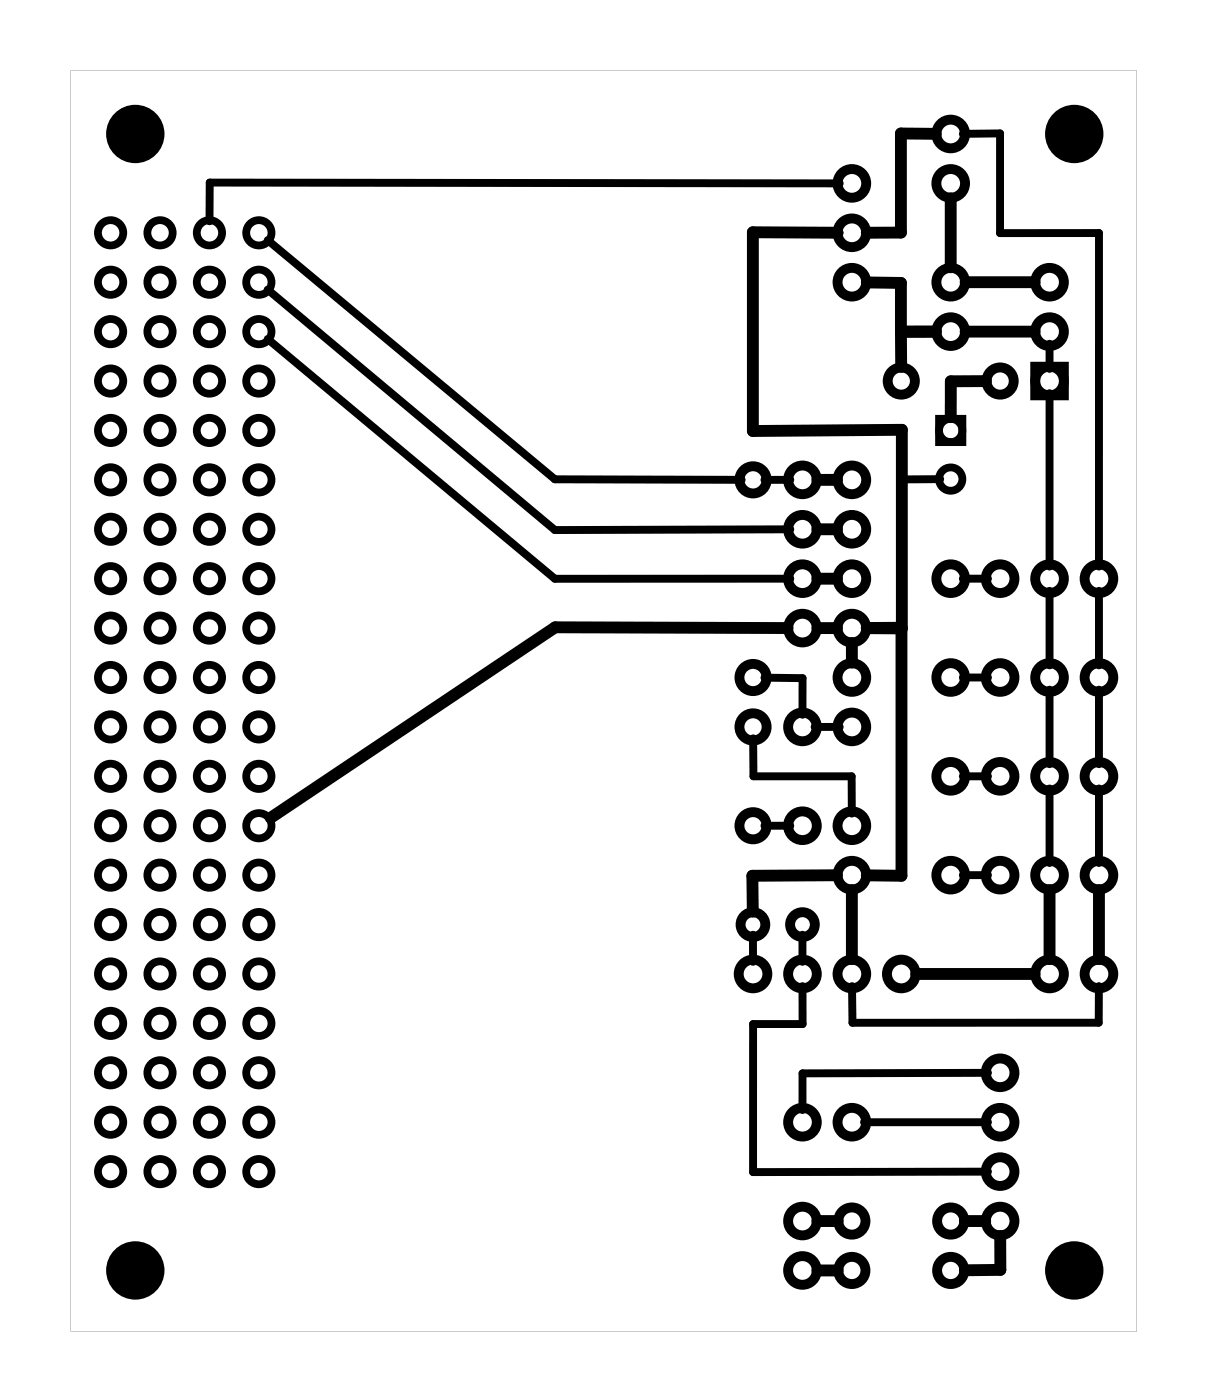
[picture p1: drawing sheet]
<svg xmlns="http://www.w3.org/2000/svg" width="62mm" height="72mm" viewBox="0 0 62 72" stroke-linecap="round" stroke-linejoin="round" font-family="sans-serif">
<path d="M3.6 3.6h54.8v64.8h-54.8zM3.6 3.6v64.8h54.8v-64.8z" fill="#000"/>
<g fill="none" stroke="#000" stroke-width=".51">
<path d="M53.2 18.9h1.5v1.4h-1.5z"/>
<circle cx="43.8" cy="12" r=".74"/>
<circle cx="43.8" cy="9.4" r=".74"/>
<circle cx="43.8" cy="14.5" r=".74"/>
<circle cx="46.3" cy="19.6" r=".7"/>
<circle cx="48.9" cy="17" r=".74"/>
<circle cx="48.9" cy="14.5" r=".74"/>
<circle cx="48.9" cy="9.4" r=".74"/>
<circle cx="48.9" cy="6.9" r=".74"/>
<circle cx="51.4" cy="19.6" r=".7"/>
<circle cx="53.9" cy="14.5" r=".74"/>
<circle cx="53.9" cy="19.6" r=".74"/>
<circle cx="53.9" cy="17" r=".74"/>
<circle cx="38.7" cy="24.7" r=".7"/>
<circle cx="38.7" cy="34.8" r=".7"/>
<circle cx="38.7" cy="37.4" r=".7"/>
<circle cx="41.2" cy="37.4" r=".74"/>
<circle cx="41.2" cy="27.2" r=".74"/>
<circle cx="41.2" cy="24.7" r=".74"/>
<circle cx="41.2" cy="32.3" r=".74"/>
<circle cx="41.2" cy="29.7" r=".74"/>
<circle cx="43.8" cy="37.4" r=".74"/>
<circle cx="43.8" cy="34.8" r=".74"/>
<circle cx="43.8" cy="27.2" r=".74"/>
<circle cx="43.8" cy="24.7" r=".74"/>
<circle cx="43.8" cy="32.3" r=".74"/>
<circle cx="43.8" cy="29.7" r=".74"/>
<circle cx="48.9" cy="29.7" r=".74"/>
<circle cx="48.9" cy="34.8" r=".74"/>
<circle cx="48.9" cy="39.9" r=".74"/>
<circle cx="51.4" cy="29.7" r=".74"/>
<circle cx="51.4" cy="39.9" r=".74"/>
<circle cx="51.4" cy="34.8" r=".74"/>
<circle cx="53.9" cy="29.7" r=".74"/>
<circle cx="53.9" cy="34.8" r=".74"/>
<circle cx="53.9" cy="39.9" r=".74"/>
<circle cx="56.5" cy="29.7" r=".74"/>
<circle cx="56.5" cy="34.8" r=".74"/>
<circle cx="56.5" cy="39.9" r=".74"/>
<circle cx="38.7" cy="47.5" r=".64"/>
<circle cx="38.7" cy="42.4" r=".7"/>
<circle cx="38.7" cy="50.1" r=".74"/>
<circle cx="41.2" cy="57.7" r=".74"/>
<circle cx="41.2" cy="42.4" r=".74"/>
<circle cx="41.2" cy="47.5" r=".64"/>
<circle cx="41.2" cy="50.1" r=".74"/>
<circle cx="43.8" cy="45" r=".74"/>
<circle cx="43.8" cy="57.7" r=".74"/>
<circle cx="43.8" cy="42.4" r=".74"/>
<circle cx="43.8" cy="50.1" r=".74"/>
<circle cx="46.3" cy="50.1" r=".74"/>
<circle cx="48.9" cy="45" r=".74"/>
<circle cx="51.4" cy="57.7" r=".74"/>
<circle cx="51.4" cy="55.1" r=".74"/>
<circle cx="51.4" cy="45" r=".74"/>
<circle cx="53.9" cy="50.1" r=".74"/>
<circle cx="53.9" cy="45" r=".74"/>
<circle cx="56.5" cy="50.1" r=".74"/>
<circle cx="56.5" cy="45" r=".74"/>
<circle cx="41.2" cy="62.8" r=".74"/>
<circle cx="41.2" cy="65.3" r=".74"/>
<circle cx="43.8" cy="62.8" r=".7"/>
<circle cx="43.8" cy="65.3" r=".7"/>
<circle cx="48.9" cy="62.8" r=".7"/>
<circle cx="48.9" cy="65.3" r=".7"/>
<circle cx="51.4" cy="62.8" r=".74"/>
<circle cx="51.4" cy="60.2" r=".74"/>
</g>
<g fill="#000">
<circle cx="7" cy="6.9" r="1.5"/>
<circle cx="55.2" cy="6.9" r="1.5"/>
<circle cx="7" cy="65.3" r="1.5"/>
<circle cx="55.2" cy="65.3" r="1.5"/>
</g>
<g fill="none" stroke="#000" stroke-width=".4">
<path d="M48.3 21.5h1.2v1.2h-1.2z"/>
<circle cx="5.7" cy="17" r=".65"/>
<circle cx="5.7" cy="19.6" r=".65"/>
<circle cx="5.7" cy="12" r=".65"/>
<circle cx="5.7" cy="14.5" r=".65"/>
<circle cx="8.2" cy="17" r=".65"/>
<circle cx="8.2" cy="19.6" r=".65"/>
<circle cx="8.2" cy="12" r=".65"/>
<circle cx="8.2" cy="14.5" r=".65"/>
<circle cx="10.8" cy="19.6" r=".65"/>
<circle cx="10.8" cy="17" r=".65"/>
<circle cx="10.8" cy="12" r=".65"/>
<circle cx="10.8" cy="14.5" r=".65"/>
<circle cx="13.3" cy="17" r=".65"/>
<circle cx="13.3" cy="19.6" r=".65"/>
<circle cx="13.3" cy="12" r=".65"/>
<circle cx="13.3" cy="14.5" r=".65"/>
<circle cx="5.7" cy="39.9" r=".65"/>
<circle cx="5.7" cy="32.3" r=".65"/>
<circle cx="5.7" cy="34.8" r=".65"/>
<circle cx="5.7" cy="37.4" r=".65"/>
<circle cx="5.7" cy="22.1" r=".65"/>
<circle cx="5.7" cy="24.7" r=".65"/>
<circle cx="5.7" cy="29.7" r=".65"/>
<circle cx="5.7" cy="27.2" r=".65"/>
<circle cx="8.2" cy="34.8" r=".65"/>
<circle cx="8.2" cy="32.3" r=".65"/>
<circle cx="8.2" cy="39.9" r=".65"/>
<circle cx="8.2" cy="37.4" r=".65"/>
<circle cx="8.2" cy="29.7" r=".65"/>
<circle cx="8.2" cy="24.7" r=".65"/>
<circle cx="8.2" cy="27.2" r=".65"/>
<circle cx="8.2" cy="22.1" r=".65"/>
<circle cx="10.8" cy="32.3" r=".65"/>
<circle cx="10.8" cy="39.9" r=".65"/>
<circle cx="10.8" cy="34.8" r=".65"/>
<circle cx="10.8" cy="37.4" r=".65"/>
<circle cx="10.8" cy="22.1" r=".65"/>
<circle cx="10.8" cy="29.7" r=".65"/>
<circle cx="10.8" cy="27.2" r=".65"/>
<circle cx="10.8" cy="24.7" r=".65"/>
<circle cx="13.3" cy="39.9" r=".65"/>
<circle cx="13.3" cy="34.8" r=".65"/>
<circle cx="13.3" cy="32.3" r=".65"/>
<circle cx="13.3" cy="37.4" r=".65"/>
<circle cx="13.3" cy="24.7" r=".65"/>
<circle cx="13.3" cy="27.2" r=".65"/>
<circle cx="13.3" cy="22.1" r=".65"/>
<circle cx="13.3" cy="29.7" r=".65"/>
<circle cx="48.9" cy="24.6" r=".6"/>
<circle cx="48.9" cy="22.1" r=".6"/>
<circle cx="5.7" cy="50.1" r=".65"/>
<circle cx="5.7" cy="47.5" r=".65"/>
<circle cx="5.7" cy="42.4" r=".65"/>
<circle cx="5.7" cy="52.6" r=".65"/>
<circle cx="5.7" cy="55.1" r=".65"/>
<circle cx="5.7" cy="57.7" r=".65"/>
<circle cx="5.7" cy="45" r=".65"/>
<circle cx="8.2" cy="50.1" r=".65"/>
<circle cx="8.2" cy="52.6" r=".65"/>
<circle cx="8.2" cy="55.1" r=".65"/>
<circle cx="8.2" cy="45" r=".65"/>
<circle cx="8.2" cy="42.4" r=".65"/>
<circle cx="8.2" cy="57.7" r=".65"/>
<circle cx="8.2" cy="47.5" r=".65"/>
<circle cx="10.8" cy="42.4" r=".65"/>
<circle cx="10.8" cy="50.1" r=".65"/>
<circle cx="10.8" cy="55.1" r=".65"/>
<circle cx="10.8" cy="47.5" r=".65"/>
<circle cx="10.8" cy="57.7" r=".65"/>
<circle cx="10.8" cy="45" r=".65"/>
<circle cx="10.8" cy="52.6" r=".65"/>
<circle cx="13.3" cy="42.4" r=".65"/>
<circle cx="13.3" cy="50.1" r=".65"/>
<circle cx="13.3" cy="55.1" r=".65"/>
<circle cx="13.3" cy="47.5" r=".65"/>
<circle cx="13.3" cy="57.7" r=".65"/>
<circle cx="13.3" cy="52.6" r=".65"/>
<circle cx="13.3" cy="45" r=".65"/>
<circle cx="5.7" cy="60.2" r=".65"/>
<circle cx="8.2" cy="60.2" r=".65"/>
<circle cx="10.8" cy="60.2" r=".65"/>
<circle cx="13.3" cy="60.2" r=".65"/>
</g>
<g fill="none" stroke="#000" stroke-width=".61">
<path d="M43 12l-4.3-.1v10.3l7.7-.1v10.2h-1.9h1.8v12.7h-1.8M44.5 14.5h1.8v2.5M46.3 17v1.9M48.1 17h-1.8M48.1 6.9h-1.8v5.1h-1.8M48.9 10.2v3.5M49.6 17h3.6M49.6 14.5h3.6M50.7 19.6h-1.8v1.8M40.5 32.3l-12-.1-14.6 9.8M42 24.7h1M42 27.2h1"/>
<path d="M42 29.7h1M42 32.3h1M43.8 33.1v1M43 45h-4.3v1.9M43.8 45.8v3.5M47.1 50.1h6.1M53.9 45.8v3.5M56.5 45.8v3.5M42 62.8h1.1M42 65.3h1.1M49.6 62.8h1M51.4 63.5v1.8h-1.8"/>
</g>
<g fill="none" stroke="#000" stroke-width=".41">
<path d="M13.8 14.9l14.7 12.3h12.1M13.8 17.4l14.7 12.4 12.1-.1M13.8 12.3l14.7 12.3 9.6 .1M43.2 12l-4.5-.1v10.3l7.6-.1v2.5h2M43.2 9.4h-32.4v2M49.5 6.9h1.9v5.1h5.1v17.1M53.9 17.7v1.3M38.7 38v1.9h5.1v1.9M39.3 24.7h1.3M39.3 34.8l1.9 .1v1.8M41.9 37.4h1.3M49.5 34.8h1.3"/>
<path d="M49.5 39.9h1.3M49.5 29.7h1.3M53.9 20.2v8.9M53.9 30.4v3.8M53.9 35.5v3.8M56.5 30.4v3.8M56.5 35.5v3.8M38.7 48v1.4M39.3 42.4h1.3M41.2 48v1.4M41.2 50.7l.1 1.9h-2.6v7.7l12.1-.1M43.8 50.7v1.9h12.7v-1.9"/>
<path d="M44.4 57.7h6.4M49.5 45h1.3M50.8 55.1l-9.6 .1v1.9M53.9 40.5v3.9M56.5 40.5v3.9"/>
</g>
</svg>
